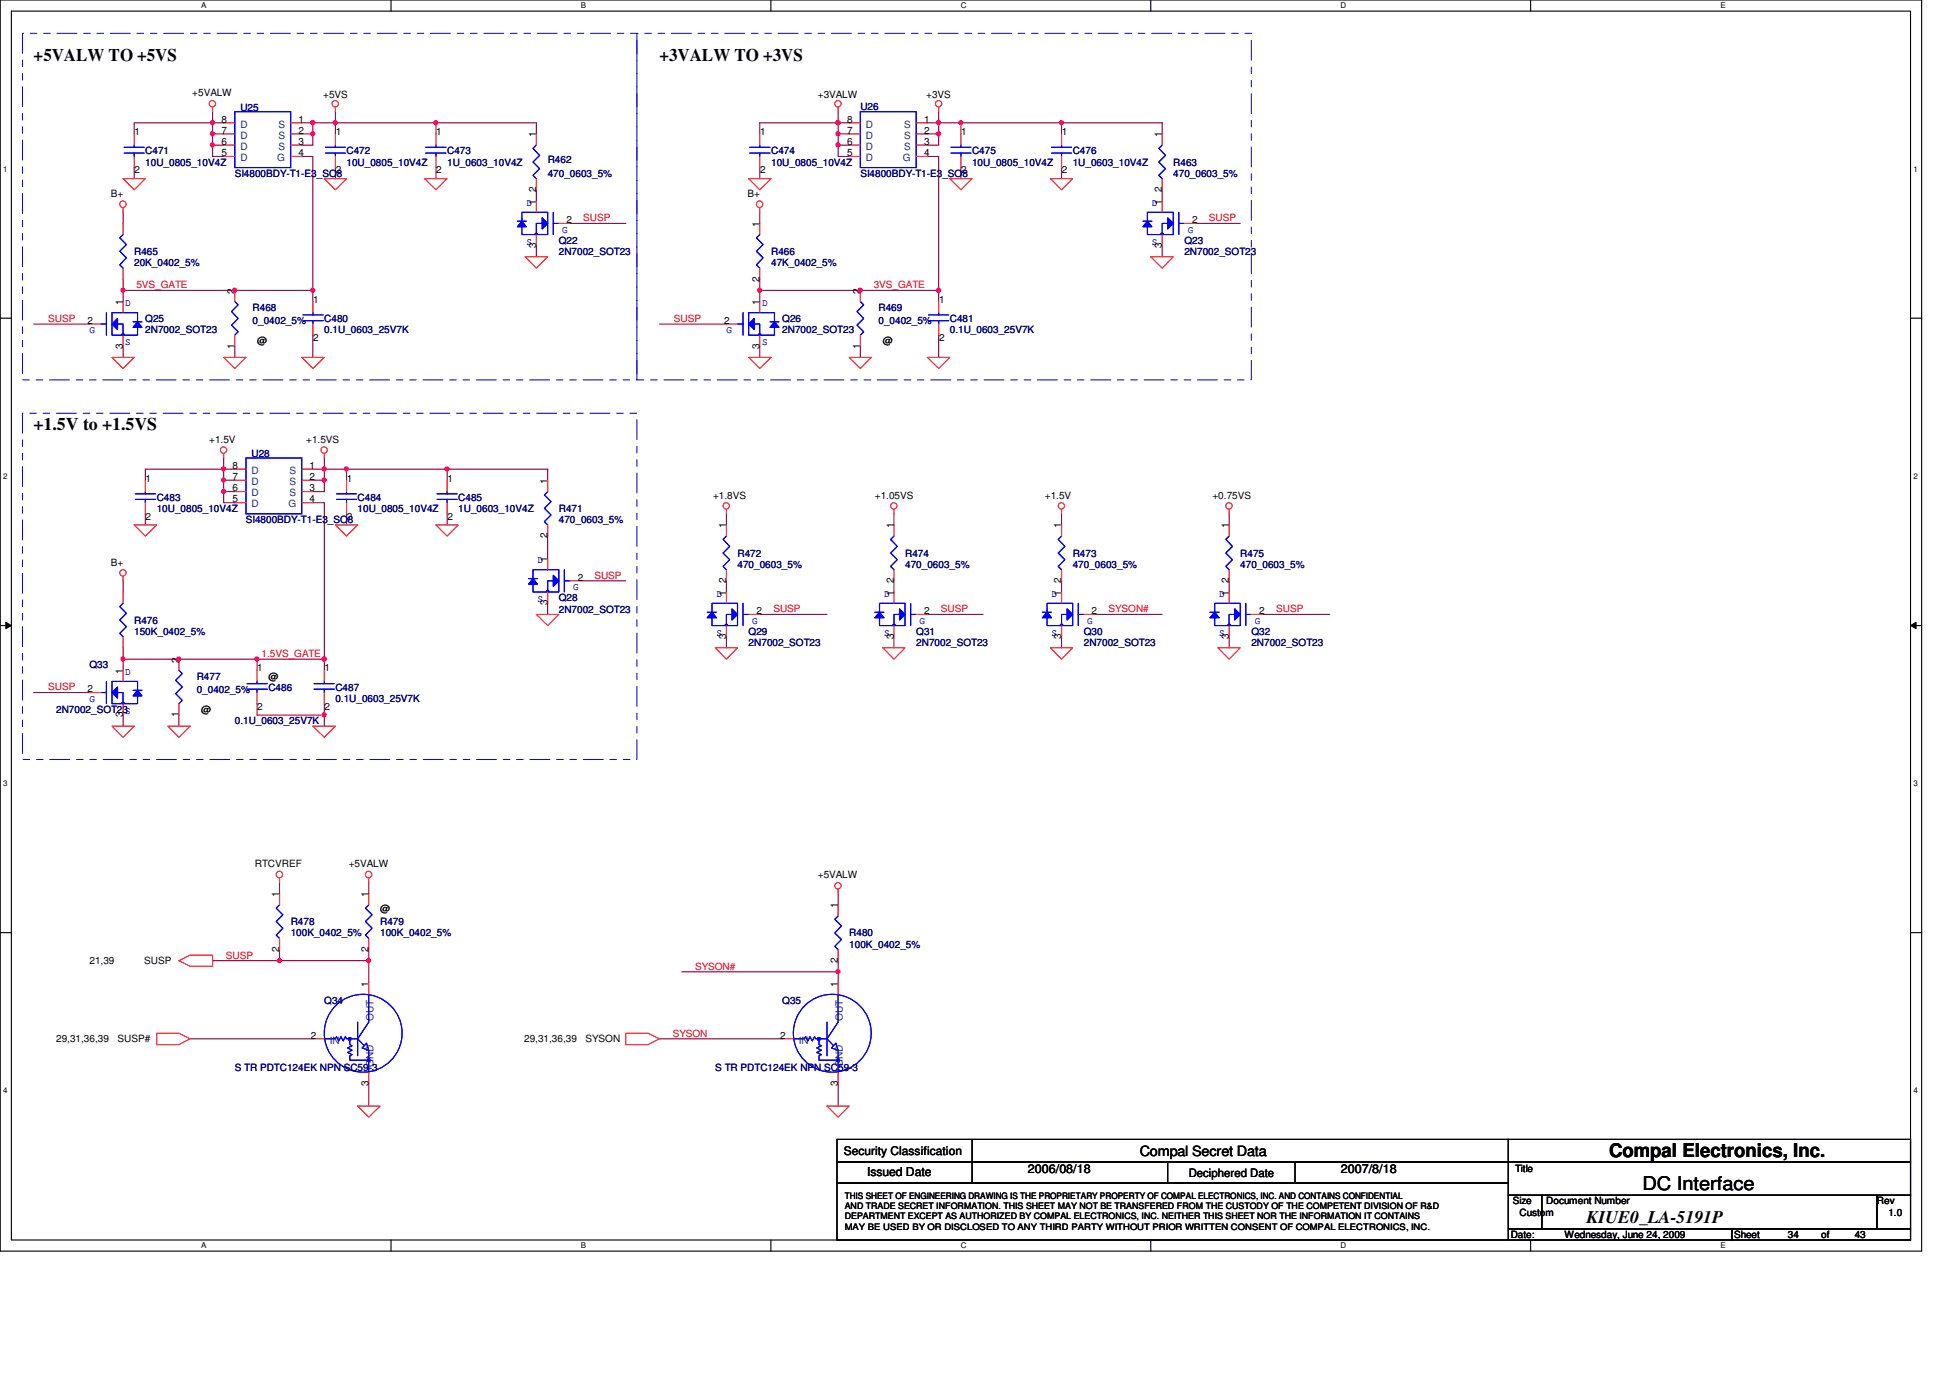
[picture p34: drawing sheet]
<svg xmlns="http://www.w3.org/2000/svg" width="297mm" height="210mm" viewBox="0 0 297 210" stroke-linecap="round" stroke-linejoin="round" font-family="sans-serif">
<defs><g id="words">
<g font-size="2.9">
<text x="245.1" y="176.2">Compal Electronics, Inc.</text>
<text x="250.2" y="181.3">DC Interface</text>
</g>
<g font-size="2.7">
<text x="5.1" y="9.3">+5VALW TO +5VS</text>
<text x="100.5" y="9.3">+3VALW TO +3VS</text>
<text x="5.1" y="65.4">+1.5V to +1.5VS</text>
<text x="241.7" y="186.2">KIUE0_LA-5191P</text>
</g>
<text font-size="2.2" x="173.6" y="176.1">Compal Secret Data</text>
<g font-size="1.9">
<text x="132.1" y="179.2">Issued Date</text>
<text x="156.6" y="178.7">2006/08/18</text>
<text x="204.3" y="178.7">2007/8/18</text>
</g>
<g font-size="1.8">
<text x="128.5" y="175.9">Security Classification</text>
<text x="181.1" y="179.3">Deciphered Date</text>
</g>
<g font-size="1.5">
<text x="29.3" y="14.6">+5VALW</text>
<text x="49.2" y="15">+5VS</text>
<text x="124.6" y="15">+3VALW</text>
<text x="141.1" y="15">+3VS</text>
<text x="20.5" y="20.6">1</text>
<text x="33.7" y="18.7">8</text>
<text x="33.7" y="20.4">7</text>
<text x="33.7" y="22.1">6</text>
<text x="33.7" y="23.8">5</text>
<text x="45.5" y="18.7">1</text>
<text x="45.5" y="20.4">2</text>
<text x="45.5" y="22.1">3</text>
<text x="45.5" y="23.8">4</text>
<text x="51.1" y="20.6">1</text>
<text x="66.5" y="20.6">1</text>
<text x="81.7" y="20.9" transform="rotate(-90 81.7 20.9)">1</text>
<text x="115.8" y="20.6">1</text>
<text x="129" y="18.7">8</text>
<text x="129" y="20.4">7</text>
<text x="129" y="22.1">6</text>
<text x="129" y="23.8">5</text>
<text x="140.8" y="18.7">1</text>
<text x="140.8" y="20.4">2</text>
<text x="140.8" y="22.1">3</text>
<text x="140.8" y="23.8">4</text>
<text x="146.4" y="20.6">1</text>
<text x="161.8" y="20.6">1</text>
<text x="177" y="20.9" transform="rotate(-90 177 20.9)">1</text>
<text x="16.9" y="30">B+</text>
<text x="20.5" y="26.4">2</text>
<text x="51.1" y="26.4">2</text>
<text x="66.5" y="26.4">2</text>
<text x="81.7" y="29.3" transform="rotate(-90 81.7 29.3)">2</text>
<text x="113.9" y="30">B+</text>
<text x="115.8" y="26.4">2</text>
<text x="146.4" y="26.4">2</text>
<text x="161.8" y="26.4">2</text>
<text x="177" y="29.3" transform="rotate(-90 177 29.3)">2</text>
<text x="81.7" y="31.2" transform="rotate(-90 81.7 31.2)">1</text>
<text x="86.3" y="34">2</text>
<text x="115.7" y="34.5" transform="rotate(-90 115.7 34.5)">1</text>
<text x="177" y="31.2" transform="rotate(-90 177 31.2)">1</text>
<text x="181.6" y="34">2</text>
<text x="81.7" y="37.8" transform="rotate(-90 81.7 37.8)">3</text>
<text x="177" y="37.8" transform="rotate(-90 177 37.8)">3</text>
<text x="18.7" y="46.4" transform="rotate(-90 18.7 46.4)">1</text>
<text x="35.7" y="44.7" transform="rotate(-90 35.7 44.7)">2</text>
<text x="47.7" y="46.1">1</text>
<text x="115.7" y="46.4" transform="rotate(-90 115.7 46.4)">1</text>
<text x="115.7" y="42.9" transform="rotate(-90 115.7 42.9)">2</text>
<text x="131" y="44.7" transform="rotate(-90 131 44.7)">2</text>
<text x="143" y="46.1">1</text>
<text x="13.3" y="49.3">2</text>
<text x="18.7" y="53.1" transform="rotate(-90 18.7 53.1)">3</text>
<text x="35.7" y="53.1" transform="rotate(-90 35.7 53.1)">1</text>
<text x="39.2" y="52.5">@</text>
<text x="47.7" y="51.9">2</text>
<text x="110.3" y="49.3">2</text>
<text x="115.7" y="53.1" transform="rotate(-90 115.7 53.1)">3</text>
<text x="131" y="53.1" transform="rotate(-90 131 53.1)">1</text>
<text x="134.5" y="52.5">@</text>
<text x="143" y="51.9">2</text>
<text x="31.9" y="67.4">+1.5V</text>
<text x="35.4" y="71.4">8</text>
<text x="46.6" y="67.4">+1.5VS</text>
<text x="47.2" y="71.4">1</text>
<text x="22.2" y="73.4">1</text>
<text x="35.4" y="73.1">7</text>
<text x="35.4" y="74.8">6</text>
<text x="35.4" y="76.5">5</text>
<text x="47.2" y="73.1">2</text>
<text x="47.2" y="74.8">3</text>
<text x="47.2" y="76.5">4</text>
<text x="52.8" y="73.4">1</text>
<text x="68.2" y="73.4">1</text>
<text x="83.4" y="73.7" transform="rotate(-90 83.4 73.7)">1</text>
<text x="108.6" y="75.9">+1.8VS</text>
<text x="133.3" y="75.9">+1.05VS</text>
<text x="159.2" y="75.9">+1.5V</text>
<text x="184.7" y="75.9">+0.75VS</text>
<text x="22.2" y="79.2">2</text>
<text x="52.8" y="79.2">2</text>
<text x="68.2" y="79.2">2</text>
<text x="83.4" y="82" transform="rotate(-90 83.4 82)">2</text>
<text x="110.6" y="80.5" transform="rotate(-90 110.6 80.5)">1</text>
<text x="136.1" y="80.5" transform="rotate(-90 136.1 80.5)">1</text>
<text x="161.7" y="80.5" transform="rotate(-90 161.7 80.5)">1</text>
<text x="187.2" y="80.5" transform="rotate(-90 187.2 80.5)">1</text>
<text x="16.9" y="86.1">B+</text>
<text x="83.4" y="85.6" transform="rotate(-90 83.4 85.6)">1</text>
<text x="88" y="88.4">2</text>
<text x="110.6" y="88.8" transform="rotate(-90 110.6 88.8)">2</text>
<text x="136.1" y="88.8" transform="rotate(-90 136.1 88.8)">2</text>
<text x="161.7" y="88.8" transform="rotate(-90 161.7 88.8)">2</text>
<text x="187.2" y="88.8" transform="rotate(-90 187.2 88.8)">2</text>
<text x="83.4" y="92.2" transform="rotate(-90 83.4 92.2)">3</text>
<text x="110.6" y="90.7" transform="rotate(-90 110.6 90.7)">1</text>
<text x="115.2" y="93.6">2</text>
<text x="136.1" y="90.7" transform="rotate(-90 136.1 90.7)">1</text>
<text x="140.8" y="93.6">2</text>
<text x="161.7" y="90.7" transform="rotate(-90 161.7 90.7)">1</text>
<text x="166.3" y="93.6">2</text>
<text x="187.2" y="90.7" transform="rotate(-90 187.2 90.7)">1</text>
<text x="191.8" y="93.6">2</text>
<text x="27.2" y="100.9" transform="rotate(-90 27.2 100.9)">2</text>
<text x="110.6" y="97.3" transform="rotate(-90 110.6 97.3)">3</text>
<text x="136.1" y="97.3" transform="rotate(-90 136.1 97.3)">3</text>
<text x="161.7" y="97.3" transform="rotate(-90 161.7 97.3)">3</text>
<text x="187.2" y="97.3" transform="rotate(-90 187.2 97.3)">3</text>
<text x="13.3" y="105.5">2</text>
<text x="18.7" y="102.6" transform="rotate(-90 18.7 102.6)">1</text>
<text x="39.2" y="102.3">1</text>
<text x="40.9" y="103.5">@</text>
<text x="49.4" y="102.3">1</text>
<text x="18.7" y="109.2" transform="rotate(-90 18.7 109.2)">3</text>
<text x="27.2" y="109.2" transform="rotate(-90 27.2 109.2)">1</text>
<text x="30.6" y="108.6">@</text>
<text x="39.2" y="108.1">2</text>
<text x="49.4" y="108.1">2</text>
<text x="38.8" y="132.1">RTCVREF</text>
<text x="42.5" y="136.7" transform="rotate(-90 42.5 136.7)">1</text>
<text x="53.1" y="132.1">+5VALW</text>
<text x="56.1" y="136.7" transform="rotate(-90 56.1 136.7)">1</text>
<text x="124.6" y="133.8">+5VALW</text>
<text x="57.9" y="138.9">@</text>
<text x="127.6" y="138.3" transform="rotate(-90 127.6 138.3)">1</text>
<text x="13.6" y="146.9">21,39</text>
<text x="22" y="146.9">SUSP</text>
<text x="42.5" y="145" transform="rotate(-90 42.5 145)">2</text>
<text x="56.1" y="145" transform="rotate(-90 56.1 145)">2</text>
<text x="127.6" y="146.7" transform="rotate(-90 127.6 146.7)">2</text>
<text x="56.1" y="150.3" transform="rotate(-90 56.1 150.3)">1</text>
<text x="127.6" y="150.3" transform="rotate(-90 127.6 150.3)">1</text>
<text x="8.5" y="158.8">29,31,36,39</text>
<text x="17.9" y="158.8">SUSP#</text>
<text x="47.4" y="158.2">2</text>
<text x="79.8" y="158.8">29,31,36,39</text>
<text x="89.2" y="158.8">SYSON</text>
<text x="118.8" y="158.2">2</text>
<text x="56.1" y="165.4" transform="rotate(-90 56.1 165.4)">3</text>
<text x="127.6" y="165.4" transform="rotate(-90 127.6 165.4)">3</text>
<text x="230.8" y="178.6">Title</text>
<text x="230.5" y="183.5">Size</text>
<text x="231.5" y="185.2">Custom</text>
<text x="235.5" y="183.5">Document Number</text>
<text x="285.9" y="183.5">Rev</text>
<text x="287.7" y="185.2">1.0</text>
<text x="230.1" y="188.6">Date:</text>
<text x="238.3" y="188.6">Wednesday, June 24, 2009</text>
<text x="264.2" y="188.6">Sheet</text>
<text x="272.3" y="188.6">34</text>
<text x="277.4" y="188.6">of</text>
<text x="282.5" y="188.6">43</text>
</g>
<g font-size="1.5" fill="#000080">
<text x="36.6" y="16.9">U25</text>
<text x="131.1" y="16.7">U26</text>
<text x="22.1" y="23.5">C471</text>
<text x="52.8" y="23.5">C472</text>
<text x="68.1" y="23.5">C473</text>
<text x="117.5" y="23.5">C474</text>
<text x="148.1" y="23.5">C475</text>
<text x="163.4" y="23.5">C476</text>
<text x="22.1" y="25.2">10U_0805_10V4Z</text>
<text x="35.8" y="26.9">SI4800BDY-T1-E3_SO8</text>
<text x="52.8" y="25.2">10U_0805_10V4Z</text>
<text x="68.1" y="25.2">1U_0603_10V4Z</text>
<text x="83.4" y="24.9">R462</text>
<text x="83.4" y="26.9">470_0603_5%</text>
<text x="117.5" y="25.2">10U_0805_10V4Z</text>
<text x="131.1" y="26.9">SI4800BDY-T1-E3_SO8</text>
<text x="148.1" y="25.2">10U_0805_10V4Z</text>
<text x="163.4" y="25.2">1U_0603_10V4Z</text>
<text x="178.7" y="25.2">R463</text>
<text x="178.7" y="26.9">470_0603_5%</text>
<text x="20.4" y="38.8">R465</text>
<text x="20.4" y="40.5">20K_0402_5%</text>
<text x="85.1" y="37.1">Q22</text>
<text x="85.1" y="38.8">2N7002_SOT23</text>
<text x="117.5" y="38.8">R466</text>
<text x="117.5" y="40.5">47K_0402_5%</text>
<text x="180.4" y="37.1">Q23</text>
<text x="180.4" y="38.8">2N7002_SOT23</text>
<text x="38.5" y="47.3">R468</text>
<text x="133.8" y="47.3">R469</text>
<text x="22.1" y="49">Q25</text>
<text x="22.1" y="50.8">2N7002_SOT23</text>
<text x="38.5" y="49.4">0_0402_5%</text>
<text x="49.4" y="49">C480</text>
<text x="49.4" y="50.8">0.1U_0603_25V7K</text>
<text x="119.2" y="49">Q26</text>
<text x="119.2" y="50.8">2N7002_SOT23</text>
<text x="133.8" y="49.4">0_0402_5%</text>
<text x="144.7" y="49">C481</text>
<text x="144.7" y="50.8">0.1U_0603_25V7K</text>
<text x="38.3" y="69.6">U28</text>
<text x="23.9" y="76.3">C483</text>
<text x="23.9" y="78">10U_0805_10V4Z</text>
<text x="54.5" y="76.3">C484</text>
<text x="54.5" y="78">10U_0805_10V4Z</text>
<text x="69.8" y="76.3">C485</text>
<text x="69.8" y="78">1U_0603_10V4Z</text>
<text x="85.1" y="78">R471</text>
<text x="37.5" y="79.7">SI4800BDY-T1-E3_SO8</text>
<text x="85.1" y="79.7">470_0603_5%</text>
<text x="112.3" y="84.8">R472</text>
<text x="112.3" y="86.5">470_0603_5%</text>
<text x="137.9" y="84.8">R474</text>
<text x="137.9" y="86.5">470_0603_5%</text>
<text x="163.4" y="84.8">R473</text>
<text x="163.4" y="86.5">470_0603_5%</text>
<text x="188.9" y="84.8">R475</text>
<text x="188.9" y="86.5">470_0603_5%</text>
<text x="20.4" y="95">R476</text>
<text x="85.1" y="91.6">Q28</text>
<text x="85.1" y="93.3">2N7002_SOT23</text>
<text x="13.6" y="101.8">Q33</text>
<text x="20.4" y="96.7">150K_0402_5%</text>
<text x="114" y="96.7">Q29</text>
<text x="114" y="98.4">2N7002_SOT23</text>
<text x="139.6" y="96.7">Q31</text>
<text x="139.6" y="98.4">2N7002_SOT23</text>
<text x="165.1" y="96.7">Q30</text>
<text x="165.1" y="98.4">2N7002_SOT23</text>
<text x="190.6" y="96.7">Q32</text>
<text x="190.6" y="98.4">2N7002_SOT23</text>
<text x="30" y="103.5">R477</text>
<text x="30" y="105.5">0_0402_5%</text>
<text x="40.9" y="105.2">C486</text>
<text x="51.1" y="105.2">C487</text>
<text x="51.1" y="106.9">0.1U_0603_25V7K</text>
<text x="8.5" y="108.6">2N7002_SOT23S</text>
<text x="35.8" y="110.3">0.1U_0603_25V7K</text>
<text x="44.3" y="140.9">R478</text>
<text x="44.3" y="142.6">100K_0402_5%</text>
<text x="57.9" y="140.9">R479</text>
<text x="57.9" y="142.6">100K_0402_5%</text>
<text x="129.4" y="142.6">R480</text>
<text x="129.4" y="144.4">100K_0402_5%</text>
<text x="49.4" y="152.9">Q34</text>
<text x="119.2" y="152.9">Q35</text>
<text x="35.8" y="163.1">S TR PDTC124EK NPN SC59-3</text>
<text x="109" y="163.1">S TR PDTC124EK NPN SC59-3</text>
</g>
<g font-size="1.5" fill="#004080">
<text x="36.6" y="19.4">D</text>
<text x="36.6" y="21.1">D</text>
<text x="36.6" y="22.8">D</text>
<text x="42.4" y="19.4">S</text>
<text x="42.4" y="21.1">S</text>
<text x="42.4" y="22.8">S</text>
<text x="131.9" y="19.4">D</text>
<text x="131.9" y="21.1">D</text>
<text x="131.9" y="22.8">D</text>
<text x="137.7" y="19.4">S</text>
<text x="137.7" y="21.1">S</text>
<text x="137.7" y="22.8">S</text>
<text x="36.6" y="24.6">D</text>
<text x="42.2" y="24.6">G</text>
<text x="131.9" y="24.6">D</text>
<text x="137.5" y="24.6">G</text>
<text x="38.3" y="72.2">D</text>
<text x="38.3" y="73.9">D</text>
<text x="38.3" y="75.6">D</text>
<text x="38.3" y="77.3">D</text>
<text x="43.9" y="77.3">G</text>
<text x="44.1" y="72.2">S</text>
<text x="44.1" y="73.9">S</text>
<text x="44.1" y="75.6">S</text>
<text x="56.9" y="155.5" transform="rotate(-90 56.9 155.5)">OUT</text>
<text x="128.4" y="155.5" transform="rotate(-90 128.4 155.5)">OUT</text>
<text x="50.2" y="159">IN</text>
<text x="121.7" y="159">IN</text>
<text x="56.9" y="162.5" transform="rotate(-90 56.9 162.5)">GND</text>
<text x="128.4" y="162.5" transform="rotate(-90 128.4 162.5)">GND</text>
</g>
<g font-size="1.5" fill="#00f">
<text x="80.2" y="31.3">D</text>
<text x="85.6" y="35.4">G</text>
<text x="175.5" y="31.3">D</text>
<text x="180.9" y="35.4">G</text>
<text x="80.2" y="37.3">S</text>
<text x="175.5" y="37.3">S</text>
<text x="19.1" y="46.7">D</text>
<text x="116.1" y="46.7">D</text>
<text x="13.6" y="50.8">G</text>
<text x="19.1" y="52.6">S</text>
<text x="110.7" y="50.8">G</text>
<text x="116.1" y="52.6">S</text>
<text x="81.9" y="85.8">D</text>
<text x="87.3" y="89.9">G</text>
<text x="81.9" y="91.7">S</text>
<text x="109.1" y="90.9">D</text>
<text x="114.6" y="95">G</text>
<text x="134.7" y="90.9">D</text>
<text x="140.1" y="95">G</text>
<text x="160.2" y="90.9">D</text>
<text x="165.6" y="95">G</text>
<text x="185.7" y="90.9">D</text>
<text x="191.1" y="95">G</text>
<text x="109.1" y="96.9">S</text>
<text x="134.7" y="96.9">S</text>
<text x="160.2" y="96.9">S</text>
<text x="185.7" y="96.9">S</text>
<text x="13.6" y="106.9">G</text>
<text x="19.1" y="102.8">D</text>
</g>
<g font-size="1.5" fill="#f00">
<text x="88.9" y="33.7">SUSP</text>
<text x="184.1" y="33.7">SUSP</text>
<text x="20.8" y="43.9">5VS_GATE</text>
<text x="133.1" y="43.9">3VS_GATE</text>
<text x="7.4" y="49">SUSP</text>
<text x="102.7" y="49">SUSP</text>
<text x="90.5" y="88.1">SUSP</text>
<text x="117.8" y="93.3">SUSP</text>
<text x="143.3" y="93.3">SUSP</text>
<text x="168.9" y="93.3">SYSON#</text>
<text x="194.4" y="93.3">SUSP</text>
<text x="39.8" y="100.1">1.5VS_GATE</text>
<text x="7.4" y="105.2">SUSP</text>
<text x="34.4" y="146">SUSP</text>
<text x="105.9" y="147.7">SYSON#</text>
<text x="102.5" y="157.9">SYSON</text>
</g>
<g font-size="1.4">
<text x="128.7" y="182.6">THIS SHEET OF ENGINEERING DRAWING IS THE PROPRIETARY PROPERTY OF COMPAL ELECTRONICS, INC. AND CONTAINS CONFIDENTIAL</text>
<text x="128.7" y="184.2">AND TRADE SECRET INFORMATION. THIS SHEET MAY NOT BE TRANSFERED FROM THE CUSTODY OF THE COMPETENT DIVISION OF R&amp;D</text>
<text x="128.7" y="185.8">DEPARTMENT EXCEPT AS AUTHORIZED BY COMPAL ELECTRONICS, INC. NEITHER THIS SHEET NOR THE INFORMATION IT CONTAINS</text>
<text x="128.7" y="187.3">MAY BE USED BY OR DISCLOSED TO ANY THIRD PARTY WITHOUT PRIOR WRITTEN CONSENT OF COMPAL ELECTRONICS, INC.</text>
</g>
<g font-size="1.2">
<text x="30.6" y="1.3">A</text>
<text x="88.5" y="1.3">B</text>
<text x="146.3" y="1.3">C</text>
<text x="204.2" y="1.3">D</text>
<text x="262.1" y="1.3">E</text>
<text x=".5" y="26.2">1</text>
<text x="291.5" y="26.2">1</text>
<text x=".5" y="72.9">2</text>
<text x="291.5" y="72.9">2</text>
<text x=".5" y="119.8">3</text>
<text x="291.5" y="119.8">3</text>
<text x=".5" y="166.5">4</text>
<text x="291.5" y="166.5">4</text>
<text x="30.6" y="190.2">A</text>
<text x="88.5" y="190.2">B</text>
<text x="146.3" y="190.2">C</text>
<text x="204.2" y="190.2">D</text>
<text x="262.1" y="190.2">E</text>
</g>
</g></defs>
<path d="M0 0h292.7v190.6h-292.7zM1.7 1.7h289.3v187.2h-289.3z" fill="none" stroke="#000" stroke-width=".17"/>
<g fill="#fff">
<path d="M30.6 .2h.8v1.3h-.8z"/>
<path d="M30.6 189.1h.8v1.3h-.8z"/>
</g>
<path d="M59.6 0v1.7M59.6 188.9v1.7" fill="none" stroke="#000" stroke-width=".17"/>
<g fill="#fff">
<path d="M88.5 .2h.7v1.3h-.7z"/>
<path d="M88.5 189.1h.7v1.3h-.7z"/>
</g>
<path d="M117.4 0v1.7M117.4 188.9v1.7" fill="none" stroke="#000" stroke-width=".17"/>
<g fill="#fff">
<path d="M146.3 .2h.9v1.3h-.9z"/>
<path d="M146.3 189.1h.9v1.3h-.9z"/>
</g>
<path d="M175.3 0v1.7M175.3 188.9v1.7" fill="none" stroke="#000" stroke-width=".17"/>
<g fill="#fff">
<path d="M204.2 .2h.9v1.3h-.9z"/>
<path d="M204.2 189.1h.9v1.3h-.9z"/>
</g>
<path d="M233.2 0v1.7M233.2 188.9v1.7" fill="none" stroke="#000" stroke-width=".17"/>
<g fill="#fff">
<path d="M262.1 .2h.7v1.3h-.7z"/>
<path d="M262.1 189.1h.7v1.3h-.7z"/>
<path d="M.5 25.1h.6v1.3h-.6z"/>
<path d="M291.4 25.1h.7v1.3h-.7z"/>
<path d="M.5 71.8h.6v1.4h-.6z"/>
<path d="M291.4 71.8h.7v1.4h-.7z"/>
</g>
<path d="M0 48.5h1.7M291 48.5h1.7" fill="none" stroke="#000" stroke-width=".17"/>
<g fill="#fff">
<path d="M.5 118.7h.6v1.3h-.6z"/>
<path d="M291.4 118.7h.7v1.3h-.7z"/>
</g>
<path d="M0 95.3h1.7M291 95.3h1.7" fill="none" stroke="#000" stroke-width=".17"/>
<path d="M.9 94.8l.8 .5-.8 .5zM291 95.3l.9-.5v1z" fill="#000"/>
<path d="M.9 94.8l.8 .5-.8 .5zM291 95.3l.9-.5v1z" fill="none" stroke="#000" stroke-width=".15"/>
<g fill="#fff">
<path d="M.5 165.4h.6v1.4h-.6z"/>
<path d="M291.4 165.4h.7v1.4h-.7z"/>
</g>
<path d="M0 142.1h1.7M291 142.1h1.7" fill="none" stroke="#000" stroke-width=".17"/>
<path d="M56.2 134.4v1.7M42.6 146.3h13.6M56.2 165.1v3.4" fill="none" stroke="#800040" stroke-width=".17"/>
<circle cx="56.1" cy="146.3" r=".32" fill="#f0f"/>
<circle cx="56.1" cy="146.3" r=".32" fill="none" stroke="#f0f" stroke-width=".17"/>
<circle cx="42.6" cy="146.3" r=".32" fill="#f0f"/>
<circle cx="42.6" cy="146.3" r=".32" fill="none" stroke="#f0f" stroke-width=".17"/>
<path d="M81.7 18.7v1.7M141.3 18.7h1.7M32.4 22.1h1.7M46 22.1h1.7M66.4 25.5v1.7M81.7 37.4v1.7M81.7 28.9v1.7M86.8 34h8.5M141.3 22.1h1.7M127.7 136.1v1.7M127.7 165.1v3.4" fill="none" stroke="#800040" stroke-width=".17"/>
<circle cx="143" cy="18.7" r=".32" fill="#f0f"/>
<circle cx="143" cy="18.7" r=".32" fill="none" stroke="#f0f" stroke-width=".17"/>
<path d="M32.4 23.8h1.7M46 23.8h1.7M47.7 73.1h1.7M56.2 146.3v3.4" fill="none" stroke="#800040" stroke-width=".17"/>
<circle cx="49.4" cy="73.1" r=".32" fill="#f0f"/>
<circle cx="49.4" cy="73.1" r=".32" fill="none" stroke="#f0f" stroke-width=".17"/>
<path d="M34.1 71.5v3.4h1.7M47.7 74.9h1.7M68.1 71.5v1.6M68.1 78.3v1.7" fill="none" stroke="#800040" stroke-width=".17"/>
<circle cx="34" cy="74.9" r=".32" fill="#f0f"/>
<circle cx="34" cy="74.9" r=".32" fill="none" stroke="#f0f" stroke-width=".17"/>
<circle cx="34" cy="73.1" r=".32" fill="#f0f"/>
<circle cx="34" cy="73.1" r=".32" fill="none" stroke="#f0f" stroke-width=".17"/>
<path d="M34.1 73.1h1.7M34.1 76.6h1.7M34.1 71.5h1.7M52.8 78.3v1.7" fill="none" stroke="#800040" stroke-width=".17"/>
<circle cx="34" cy="71.4" r=".32" fill="#f0f"/>
<circle cx="34" cy="71.4" r=".32" fill="none" stroke="#f0f" stroke-width=".17"/>
<path d="M34.1 69.8v1.7M34.1 74.9v1.7M68.1 71.5h15.3" fill="none" stroke="#800040" stroke-width=".17"/>
<circle cx="68.1" cy="71.4" r=".32" fill="#f0f"/>
<circle cx="68.1" cy="71.4" r=".32" fill="none" stroke="#f0f" stroke-width=".17"/>
<path d="M47.7 18.7h3.4M47.7 71.5h1.7v3.4M52.8 71.5v1.6M83.4 71.5v1.6M83.4 81.7v3.4M83.4 91.9v1.7M88.5 88.5h6.8M56.2 144.6v1.7" fill="none" stroke="#800040" stroke-width=".17"/>
<circle cx="47.6" cy="18.7" r=".32" fill="#f0f"/>
<circle cx="47.6" cy="18.7" r=".32" fill="none" stroke="#f0f" stroke-width=".17"/>
<path d="M143 18.7v1.7M127.7 22.1h1.7" fill="none" stroke="#800040" stroke-width=".17"/>
<circle cx="127.6" cy="22.1" r=".32" fill="#f0f"/>
<circle cx="127.6" cy="22.1" r=".32" fill="none" stroke="#f0f" stroke-width=".17"/>
<path d="M127.7 20.4h1.7M47.7 76.6h1.7v23.8M100.4 158.2h18.8" fill="none" stroke="#800040" stroke-width=".17"/>
<circle cx="49.4" cy="100.4" r=".32" fill="#f0f"/>
<circle cx="49.4" cy="100.4" r=".32" fill="none" stroke="#f0f" stroke-width=".17"/>
<path d="M32.4 18.7h1.7M127.7 17v1.7M47.7 23.8v22.1M127.7 22.1v1.7h1.7M47.7 51.1v3.3M22.1 78.3v1.7M34.1 71.5h-12v1.6M127.7 148v1.7" fill="none" stroke="#800040" stroke-width=".17"/>
<circle cx="32.4" cy="18.7" r=".32" fill="#f0f"/>
<circle cx="32.4" cy="18.7" r=".32" fill="none" stroke="#f0f" stroke-width=".17"/>
<path d="M141.3 20.4h1.7" fill="none" stroke="#800040" stroke-width=".17"/>
<circle cx="143" cy="20.4" r=".32" fill="#f0f"/>
<circle cx="143" cy="20.4" r=".32" fill="none" stroke="#f0f" stroke-width=".17"/>
<g fill="none" stroke="#800040" stroke-width=".17">
<path d="M20.4 18.7v1.7M47.7 18.7v1.7h-1.7M143 17v1.7M177 18.7v1.7M177 37.4v1.7M177 28.9v1.7M182.1 34h6.8M5.1 49.4h8.5M18.7 44.2v1.7M5.1 105.5h8.5M18.7 100.4v1.7M18.7 108.9v1.7"/>
<path d="M49.4 100.4v1.7"/>
</g>
<circle cx="47.6" cy="18.7" r=".32" fill="#f0f"/>
<circle cx="47.6" cy="18.7" r=".32" fill="none" stroke="#f0f" stroke-width=".17"/>
<path d="M51.1 18.7h15.3" fill="none" stroke="#800040" stroke-width=".17"/>
<circle cx="66.4" cy="18.7" r=".32" fill="#f0f"/>
<circle cx="66.4" cy="18.7" r=".32" fill="none" stroke="#f0f" stroke-width=".17"/>
<circle cx="51.1" cy="18.7" r=".32" fill="#f0f"/>
<circle cx="51.1" cy="18.7" r=".32" fill="none" stroke="#f0f" stroke-width=".17"/>
<path d="M32.4 20.4v1.7" fill="none" stroke="#800040" stroke-width=".17"/>
<circle cx="32.4" cy="20.4" r=".32" fill="#f0f"/>
<circle cx="32.4" cy="20.4" r=".32" fill="none" stroke="#f0f" stroke-width=".17"/>
<path d="M32.4 22.1v1.7" fill="none" stroke="#800040" stroke-width=".17"/>
<circle cx="32.4" cy="22.1" r=".32" fill="#f0f"/>
<circle cx="32.4" cy="22.1" r=".32" fill="none" stroke="#f0f" stroke-width=".17"/>
<path d="M46 18.7h1.7M51.1 17v3.4M81.7 18.7h-15.3v1.7M32.4 20.4h1.7M47.7 20.4v1.7M51.1 25.5v1.7" fill="none" stroke="#800040" stroke-width=".17"/>
<circle cx="47.6" cy="20.4" r=".32" fill="#f0f"/>
<circle cx="47.6" cy="20.4" r=".32" fill="none" stroke="#f0f" stroke-width=".17"/>
<g fill="none" stroke="#800040" stroke-width=".17">
<path d="M100.4 49.4h10.3M115.7 52.7v1.7M115.7 44.2v1.7M143 51.1v3.3M110.7 78.3v1.7M136.2 78.3v1.7M161.7 78.3v1.7M187.2 78.3v1.7M110.7 97v1.7M110.7 88.5v1.7M115.7 93.6h10.3M136.2 97v1.7"/>
<path d="M136.2 88.5v1.7M141.3 93.6h8.5M161.7 97v1.7M161.7 88.5v1.7M166.8 93.6h10.2M187.2 97v1.7M187.2 88.5v1.7M192.3 93.6h10.3M103.8 148h23.9"/>
</g>
<circle cx="127.6" cy="148" r=".32" fill="#f0f"/>
<circle cx="127.6" cy="148" r=".32" fill="none" stroke="#f0f" stroke-width=".17"/>
<path d="M146.4 18.7v1.7M177 18.7h-15.3v1.7M146.4 25.5v1.7M161.7 25.5v1.7M42.6 144.6v1.7h-10.2M127.7 146.3v1.7" fill="none" stroke="#800040" stroke-width=".17"/>
<circle cx="161.7" cy="18.7" r=".32" fill="#f0f"/>
<circle cx="161.7" cy="18.7" r=".32" fill="none" stroke="#f0f" stroke-width=".17"/>
<path d="M115.7 18.7v1.7M127.7 18.7h1.7M115.7 25.5v1.7" fill="none" stroke="#800040" stroke-width=".17"/>
<circle cx="127.6" cy="18.7" r=".32" fill="#f0f"/>
<circle cx="127.6" cy="18.7" r=".32" fill="none" stroke="#f0f" stroke-width=".17"/>
<path d="M49.4 100.4h-10.2v1.7" fill="none" stroke="#800040" stroke-width=".17"/>
<circle cx="49.4" cy="100.4" r=".32" fill="#f0f"/>
<circle cx="49.4" cy="100.4" r=".32" fill="none" stroke="#f0f" stroke-width=".17"/>
<circle cx="39.1" cy="100.4" r=".32" fill="#f0f"/>
<circle cx="39.1" cy="100.4" r=".32" fill="none" stroke="#f0f" stroke-width=".17"/>
<path d="M131.1 44.2h11.9M39.2 107.2v1.7M49.4 108.9v1.7" fill="none" stroke="#800040" stroke-width=".17"/>
<circle cx="131" cy="44.2" r=".32" fill="#f0f"/>
<circle cx="131" cy="44.2" r=".32" fill="none" stroke="#f0f" stroke-width=".17"/>
<path d="M141.3 23.8h1.7v20.4" fill="none" stroke="#800040" stroke-width=".17"/>
<circle cx="143" cy="44.2" r=".32" fill="#f0f"/>
<circle cx="143" cy="44.2" r=".32" fill="none" stroke="#f0f" stroke-width=".17"/>
<path d="M20.4 18.7h12M32.4 17v1.7M32.4 18.7v1.7M20.4 25.5v1.7M115.7 32.3v1.7M18.7 42.5v1.7M18.7 52.7v1.7M35.8 44.2h11.9M115.7 42.5v1.7" fill="none" stroke="#800040" stroke-width=".17"/>
<circle cx="47.6" cy="44.2" r=".32" fill="#f0f"/>
<circle cx="47.6" cy="44.2" r=".32" fill="none" stroke="#f0f" stroke-width=".17"/>
<circle cx="35.7" cy="44.2" r=".32" fill="#f0f"/>
<circle cx="35.7" cy="44.2" r=".32" fill="none" stroke="#f0f" stroke-width=".17"/>
<path d="M115.7 18.7h12v1.7M18.7 32.3v1.7" fill="none" stroke="#800040" stroke-width=".17"/>
<circle cx="127.6" cy="18.7" r=".32" fill="#f0f"/>
<circle cx="127.6" cy="18.7" r=".32" fill="none" stroke="#f0f" stroke-width=".17"/>
<path d="M146.4 18.7h15.3" fill="none" stroke="#800040" stroke-width=".17"/>
<circle cx="146.4" cy="18.7" r=".32" fill="#f0f"/>
<circle cx="146.4" cy="18.7" r=".32" fill="none" stroke="#f0f" stroke-width=".17"/>
<path d="M143 18.7h3.4M127.7 20.4v1.7M143 20.4v1.7" fill="none" stroke="#800040" stroke-width=".17"/>
<circle cx="127.6" cy="20.4" r=".32" fill="#f0f"/>
<circle cx="127.6" cy="20.4" r=".32" fill="none" stroke="#f0f" stroke-width=".17"/>
<path d="M143 44.2v1.7M49.4 71.5h3.4" fill="none" stroke="#800040" stroke-width=".17"/>
<circle cx="52.8" cy="71.4" r=".32" fill="#f0f"/>
<circle cx="52.8" cy="71.4" r=".32" fill="none" stroke="#f0f" stroke-width=".17"/>
<circle cx="49.4" cy="71.4" r=".32" fill="#f0f"/>
<circle cx="49.4" cy="71.4" r=".32" fill="none" stroke="#f0f" stroke-width=".17"/>
<path d="M49.4 69.8v1.7M52.8 71.5h15.3M18.7 98.7v1.7M18.7 88.5v1.7M39.2 108.9h10.2" fill="none" stroke="#800040" stroke-width=".17"/>
<circle cx="49.4" cy="108.9" r=".32" fill="#f0f"/>
<circle cx="49.4" cy="108.9" r=".32" fill="none" stroke="#f0f" stroke-width=".17"/>
<path d="M18.7 44.2h17.1M35.8 52.7v1.7M49.4 107.2v1.7M42.6 134.4v1.7M29 158.2h18.7" fill="none" stroke="#800040" stroke-width=".17"/>
<circle cx="18.7" cy="44.2" r=".32" fill="#f0f"/>
<circle cx="18.7" cy="44.2" r=".32" fill="none" stroke="#f0f" stroke-width=".17"/>
<path d="M115.7 44.2h15.4M131.1 52.7v1.7" fill="none" stroke="#800040" stroke-width=".17"/>
<circle cx="115.7" cy="44.2" r=".32" fill="#f0f"/>
<circle cx="115.7" cy="44.2" r=".32" fill="none" stroke="#f0f" stroke-width=".17"/>
<path d="M18.7 100.4h8.6M27.3 108.9v1.7" fill="none" stroke="#800040" stroke-width=".17"/>
<circle cx="18.7" cy="100.4" r=".32" fill="#f0f"/>
<circle cx="18.7" cy="100.4" r=".32" fill="none" stroke="#f0f" stroke-width=".17"/>
<path d="M27.3 100.4h11.9" fill="none" stroke="#800040" stroke-width=".17"/>
<circle cx="27.2" cy="100.4" r=".32" fill="#f0f"/>
<circle cx="27.2" cy="100.4" r=".32" fill="none" stroke="#f0f" stroke-width=".17"/>
<g fill="none" stroke="#f00" stroke-width=".17">
<path d="M32.4 16.3v.7M51.1 16.3v.7M127.7 16.3v.7M143 16.3v.7M18.7 27.2h3.4l-1.7 1.7zM18.7 31.7v.6M49.4 27.2h3.4l-1.7 1.7zM64.7 27.2h3.4l-1.7 1.7zM80 39.1h3.4l-1.7 1.7zM114 27.2h3.5l-1.8 1.7zM115.7 31.7v.6M144.7 27.2h3.4l-1.7 1.7z"/>
<path d="M160 27.2h3.4l-1.7 1.7zM175.3 39.1h3.4l-1.7 1.7zM17.1 54.4h3.3l-1.7 1.7zM34.1 54.4h3.4l-1.7 1.7zM46 54.4h3.4l-1.7 1.7zM114 54.4h3.5l-1.8 1.7zM129.4 54.4h3.3l-1.6 1.7zM141.3 54.4h3.4l-1.7 1.7zM20.4 80h3.5l-1.8 1.7zM34.1 69.1v.7M49.4 69.1v.7M51.1 80h3.4l-1.7 1.7z"/>
<path d="M66.4 80h3.4l-1.7 1.7zM110.7 77.6v.7M136.2 77.6v.7M161.7 77.6v.7M187.2 77.6v.7M18.7 87.8v.7M81.7 93.6h3.4l-1.7 1.7zM109 98.7h3.3l-1.6 1.7zM134.5 98.7h3.4l-1.7 1.7zM160 98.7h3.4l-1.7 1.7zM185.5 98.7h3.4l-1.7 1.7zM17.1 110.6h3.3l-1.7 1.7z"/>
<path d="M25.6 110.6h3.4l-1.7 1.7zM47.7 110.6h3.4l-1.7 1.7zM42.6 133.8v.6M56.2 133.8v.6M127.7 135.5v.6M127.7 137.8v1.7M23.9 157.4h3.4l1.7 .8-1.7 .9h-3.4zM27.3 146.3l1.7-.8h3.4v1.7h-3.4zM95.3 157.4h3.4l1.7 .8-1.7 .9h-3.4zM127.7 144.6v1.7M54.5 168.5h3.4l-1.7 1.7zM126 168.5h3.4l-1.7 1.7z"/>
<circle cx="32.4" cy="15.8" r=".49"/>
<circle cx="51.1" cy="15.8" r=".49"/>
<circle cx="127.6" cy="15.8" r=".49"/>
<circle cx="143" cy="15.8" r=".49"/>
<circle cx="18.7" cy="31.1" r=".5"/>
<circle cx="115.7" cy="31.1" r=".5"/>
<circle cx="34.1" cy="68.6" r=".49"/>
<circle cx="49.4" cy="68.6" r=".49"/>
<circle cx="110.6" cy="77.1" r=".49"/>
<circle cx="136.2" cy="77.1" r=".49"/>
<circle cx="161.7" cy="77.1" r=".49"/>
<circle cx="187.2" cy="77.1" r=".49"/>
<circle cx="18.7" cy="87.3" r=".49"/>
<circle cx="42.5" cy="133.2" r=".5"/>
<circle cx="56.1" cy="133.2" r=".5"/>
<circle cx="127.6" cy="134.9" r=".49"/>
</g>
<g fill="none" stroke="#000" stroke-width=".17">
<path d="M127.5 173.6h102.3v3.4h-102.3zM127.5 177h102.3v3.2h-102.3zM148.1 173.6v6.6M177.9 177v3.2M197.3 177v3.2M229.8 173.6h61.2v3.4h-61.2zM229.8 177h61.2v5.1h-61.2zM127.5 180.2h102.3v8.7h-102.3zM229.8 182.1h5.1v5.1h-5.1zM229.8 187.2h34v1.7h-34zM234.9 182.1h51v5.1h-51zM263.8 187.2h27.2v1.7h-27.2z"/>
<path d="M285.9 182.1h5.1v5.1h-5.1z"/>
</g>
<path d="M3.4 5.1h93.6v52.8h-93.6zM97 5.1h93.6v52.8h-93.6zM3.4 62.9h93.6v52.8h-93.6z" fill="none" stroke="#00f" stroke-width=".15" stroke-dasharray="3 1 1 1 1 1"/>
<path d="M127.7 139.5l-.5 .5 1 1-1 1.1 1 1-1 1 .5 .5" fill="none" stroke="#00f" stroke-width=".17"/>
<path d="M114 49.4l.9-.9v1.7z" fill="#00f"/>
<path d="M114 49.4l.9-.9v1.7z" fill="none" stroke="#00f" stroke-width=".17"/>
<path d="M118 49l.7 .9h-1.4z" fill="#00f"/>
<path d="M112.3 49.4h.9M113.2 47.6v3.5M117.3 49h1.4M118 49l.7 .9h-1.4zM118 49v-1.4h-4v3.5h1.7v-1.7h-.8M118 49.9v1.2h-2.3h.2v-.2h-.3v.2" fill="none" stroke="#00f" stroke-width=".17"/>
<path d="M114 49.4l.9-.9v1.7z" fill="#00f"/>
<path d="M114 49.4l.9-.9v1.7z" fill="none" stroke="#00f" stroke-width=".17"/>
<path d="M118 49l.7 .9h-1.4z" fill="#00f"/>
<g fill="none" stroke="#00f" stroke-width=".17">
<path d="M18.9 23.3h3.1M18.9 22.4h3.1M20.4 22.1v.3M20.4 23.3v.5M112.3 49.4h.9M113.2 47.6v3.5M117.3 49h1.4M118 49l.7 .9h-1.4zM118 49v-1.4h-4v3.5h1.7v-1.7h-.8M118 49.9v1.2h-2.3h.2v-.2h-.3v.2M83.4 74.9l-.5 .5 1 1-1 1 1 1-1 1.1 .5 .5M49.4 158.2h1.7l.2-.3 .3 .7 .3-.7 .4 .7 .3-.7 .2 .3h1.7"/>
<path d="M53.1 158.1h.4v.3h-.4zM53.3 158.2v.9l.3 .2-.6 .3 .6 .4-.6 .3 .6 .3-.3 .2v.7h2.9M54.5 155.7v5.1M54.5 158.2l1 1.1M55.8 158.9l.4 1.1-1-.4zM56.2 151.5v4.2l-1.7 2.5M56.2 160v3.4M56 161.3h.3v.4h-.3z"/>
<circle cx="55.3" cy="157.4" r="5.9"/>
</g>
<path d="M20.4 20.4v1.7M20.4 23.8v1.7M110.7 49.4h1.6M115.7 45.9v1.7M115.7 51.1v1.6M83.4 73.1v1.8M83.4 80v1.7M47.7 158.2h1.7M56.2 149.7v1.8M56.2 163.4v1.7" fill="none" stroke="#f00" stroke-width=".17"/>
<path d="M137 92.7l.9 .9-.9 .8z" fill="#00f"/>
<path d="M137 92.7l.9 .9-.9 .8z" fill="none" stroke="#00f" stroke-width=".17"/>
<path d="M134 93.3l.7 .8h-1.4z" fill="#00f"/>
<path d="M133.3 93.3h1.4M134 93.3v-1.4h3.9v3.4h-1.7v-1.7h.8M134 93.3l.7 .8h-1.4zM134 94.1v1.2h2.2h-.2v-.2h.3v.2M138.7 91.9v3.4M138.7 93.6h.9" fill="none" stroke="#00f" stroke-width=".17"/>
<path d="M137 92.7l.9 .9-.9 .8z" fill="#00f"/>
<path d="M137 92.7l.9 .9-.9 .8z" fill="none" stroke="#00f" stroke-width=".17"/>
<path d="M134 93.3l.7 .8h-1.4z" fill="#00f"/>
<g fill="none" stroke="#00f" stroke-width=".17">
<path d="M81.7 22.1l-.5 .5 1 1.1-1 1 1 1-1 1 .5 .5M160.2 23.3h3M160.2 22.4h3M161.7 22.1v.3M161.7 23.3v.5M46.1 48.9h3.1M46.1 48h3.1M47.7 47.6v.4M47.7 48.9v.5M141.4 48.9h3.1M141.4 48h3.1M143 47.6v.4"/>
<path d="M143 48.9v.5M51.3 76.1h3M51.3 75.2h3M52.8 74.9v.3M52.8 76.1v.5M18.7 91.9l-.5 .5 1.1 1-1.1 1 1.1 1.1-1.1 1 .5 .5M133.3 93.3h1.4M134 93.3v-1.4h3.9v3.4h-1.7v-1.7h.8M134 93.3l.7 .8h-1.4zM134 94.1v1.2h2.2h-.2v-.2h.3v.2M138.7 91.9v3.4M138.7 93.6h.9"/>
<path d="M37.6 105h3.1M37.6 104.1h3.1M39.2 103.8v.3M39.2 105v.5M47.8 105h3.1M47.8 104.1h3.1M49.4 103.8v.3M49.4 105v.5"/>
</g>
<g fill="none" stroke="#f00" stroke-width=".17">
<path d="M81.7 20.4v1.7M81.7 27.2v1.7M161.7 20.4v1.7M161.7 23.8v1.7M47.7 45.9v1.7M47.7 49.4v1.7M143 45.9v1.7M143 49.4v1.7M52.8 73.1v1.8M52.8 76.6v1.7M18.7 90.2v1.7M18.7 97v1.7"/>
<path d="M136.2 90.2v1.7M136.2 95.3v1.7M139.6 93.6h1.7M39.2 102.1v1.7M39.2 105.5v1.7M49.4 102.1v1.7M49.4 105.5v1.7"/>
</g>
<path d="M17.1 105.5l.8-.9v1.7z" fill="#00f"/>
<path d="M17.1 105.5l.8-.9v1.7z" fill="none" stroke="#00f" stroke-width=".17"/>
<path d="M21 105.2l.6 .8h-1.3z" fill="#00f"/>
<path d="M15.4 105.5h.8M16.2 103.8v3.4M20.3 105.2h1.3M21 106v1.2h-2.3h.2v-.2h-.3v.2M21 105.2l.6 .8h-1.3zM21 105.2v-1.4h-3.9v3.4h1.6v-1.7h-.8" fill="none" stroke="#00f" stroke-width=".17"/>
<path d="M17.1 105.5l.8-.9v1.7z" fill="#00f"/>
<path d="M17.1 105.5l.8-.9v1.7z" fill="none" stroke="#00f" stroke-width=".17"/>
<path d="M21 105.2l.6 .8h-1.3z" fill="#00f"/>
<path d="M131.1 17h8.5v8.5h-8.5zM144.9 23.3h3M144.9 22.4h3M146.4 22.1v.3M146.4 23.3v.5M37.5 69.8h8.5v8.5h-8.5zM15.4 105.5h.8M16.2 103.8v3.4M20.3 105.2h1.3M21 106v1.2h-2.3h.2v-.2h-.3v.2M21 105.2l.6 .8h-1.3zM21 105.2v-1.4h-3.9v3.4h1.6v-1.7h-.8" fill="none" stroke="#00f" stroke-width=".17"/>
<g fill="none" stroke="#f00" stroke-width=".17">
<path d="M129.4 18.7h1.7M139.6 18.7h1.7M129.4 20.4h1.7M129.4 22.1h1.7M129.4 23.8h1.7M139.6 20.4h1.7M139.6 22.1h1.7M139.6 23.8h1.7M146.4 20.4v1.7M146.4 23.8v1.7M35.8 71.5h1.7M35.8 73.1h1.7"/>
<path d="M35.8 74.9h1.7M35.8 76.6h1.7M46 71.5h1.7M46 73.1h1.7M46 74.9h1.7M46 76.6h1.7M13.6 105.5h1.8M18.7 102.1v1.7M18.7 107.2v1.7"/>
</g>
<path d="M162.5 92.7l.9 .9-.9 .8z" fill="#00f"/>
<path d="M162.5 92.7l.9 .9-.9 .8z" fill="none" stroke="#00f" stroke-width=".17"/>
<path d="M159.5 93.3l.7 .8h-1.4z" fill="#00f"/>
<path d="M158.8 93.3h1.4M159.5 93.3v-1.4h3.9v3.4h-1.7v-1.7h.8M159.5 93.3l.7 .8h-1.4zM159.5 94.1v1.2h2.2h-.2v-.2h.4v.2M164.2 91.9v3.4M164.2 93.6h.9" fill="none" stroke="#00f" stroke-width=".17"/>
<path d="M162.5 92.7l.9 .9-.9 .8z" fill="#00f"/>
<path d="M162.5 92.7l.9 .9-.9 .8z" fill="none" stroke="#00f" stroke-width=".17"/>
<path d="M159.5 93.3l.7 .8h-1.4z" fill="#00f"/>
<g fill="none" stroke="#00f" stroke-width=".17">
<path d="M115.7 35.7l-.5 .5 1 1.1-1 1 1 1-1 1 .5 .5M158.8 93.3h1.4M159.5 93.3v-1.4h3.9v3.4h-1.7v-1.7h.8M159.5 93.3l.7 .8h-1.4zM159.5 94.1v1.2h2.2h-.2v-.2h.4v.2M164.2 91.9v3.4M164.2 93.6h.9M120.9 158.2h1.6l.2-.3 .4 .7 .3-.7 .3 .7 .4-.7 .1 .3h1.8M124.6 158.1h.3v.3h-.3zM124.7 158.2v.9l.4 .2-.7 .3 .7 .4-.7 .3 .7 .3-.4 .2v.7h3M126 155.7v5.1M126 158.2l1 1.1"/>
<path d="M127.3 158.9l.4 1.1-1-.4zM127.7 151.5v4.2l-1.7 2.5M127.7 160v3.4M127.5 161.3h.3v.4h-.3z"/>
<circle cx="126.8" cy="157.4" r="5.9"/>
</g>
<path d="M115.7 34v1.7M115.7 40.8v1.7M161.7 90.2v1.7M161.7 95.3v1.7M165.1 93.6h1.7M119.2 158.2h1.7M127.7 149.7v1.8M127.7 163.4v1.7" fill="none" stroke="#f00" stroke-width=".17"/>
<path d="M188.1 92.7l.8 .9-.8 .8z" fill="#00f"/>
<path d="M188.1 92.7l.8 .9-.8 .8z" fill="none" stroke="#00f" stroke-width=".17"/>
<path d="M185 93.3l.7 .8h-1.4z" fill="#00f"/>
<path d="M184.3 93.3h1.4M185 93.3v-1.4h3.9v3.4h-1.7v-1.7h.9M185 93.3l.7 .8h-1.4zM185 94.1v1.2h2.2h-.1v-.2h.3v.2M189.8 91.9v3.4M189.8 93.6h.8" fill="none" stroke="#00f" stroke-width=".17"/>
<path d="M188.1 92.7l.8 .9-.8 .8z" fill="#00f"/>
<path d="M188.1 92.7l.8 .9-.8 .8z" fill="none" stroke="#00f" stroke-width=".17"/>
<path d="M185 93.3l.7 .8h-1.4z" fill="#00f"/>
<g fill="none" stroke="#00f" stroke-width=".17">
<path d="M35.8 17h8.5v8.5h-8.5zM49.6 23.3h3M49.6 22.4h3M51.1 22.1v.3M51.1 23.3v.5M131.1 45.9l.5 .5-1.1 1.1 1.1 1-1.1 1 1.1 1-.5 .6M184.3 93.3h1.4M185 93.3v-1.4h3.9v3.4h-1.7v-1.7h.9M185 93.3l.7 .8h-1.4zM185 94.1v1.2h2.2h-.1v-.2h.3v.2M189.8 91.9v3.4M189.8 93.6h.8"/>
<path d="M27.3 102.1l.5 .5-1.1 1 1.1 1-1.1 1.1 1.1 1-.5 .5"/>
</g>
<g fill="none" stroke="#f00" stroke-width=".17">
<path d="M34.1 18.7h1.7M44.3 18.7h1.7M34.1 20.4h1.7M34.1 22.1h1.7M34.1 23.8h1.7M44.3 20.4h1.7M44.3 22.1h1.7M44.3 23.8h1.7M51.1 20.4v1.7M51.1 23.8v1.7M131.1 44.2v1.7M131.1 51.1v1.6"/>
<path d="M187.2 90.2v1.7M187.2 95.3v1.7M190.6 93.6h1.7M27.3 100.4v1.7M27.3 107.2v1.7"/>
</g>
<path d="M17.1 49.4l.8-.9v1.7z" fill="#00f"/>
<path d="M17.1 49.4l.8-.9v1.7z" fill="none" stroke="#00f" stroke-width=".17"/>
<path d="M21 49l.6 .9h-1.3z" fill="#00f"/>
<path d="M15.4 49.4h.8M16.2 47.6v3.5M20.3 49h1.3M21 49.9v1.2h-2.3h.2v-.2h-.3v.2M21 49l.6 .9h-1.3zM21 49v-1.4h-3.9v3.5h1.6v-1.7h-.8" fill="none" stroke="#00f" stroke-width=".17"/>
<path d="M17.1 49.4l.8-.9v1.7z" fill="#00f"/>
<path d="M17.1 49.4l.8-.9v1.7z" fill="none" stroke="#00f" stroke-width=".17"/>
<path d="M21 49l.6 .9h-1.3z" fill="#00f"/>
<path d="M15.4 49.4h.8M16.2 47.6v3.5M20.3 49h1.3M21 49.9v1.2h-2.3h.2v-.2h-.3v.2M21 49l.6 .9h-1.3zM21 49v-1.4h-3.9v3.5h1.6v-1.7h-.8M66.6 76.1h3M66.6 75.2h3M68.1 74.9v.3M68.1 76.1v.5" fill="none" stroke="#00f" stroke-width=".17"/>
<path d="M13.6 49.4h1.8M18.7 45.9v1.7M18.7 51.1v1.6M68.1 73.1v1.8M68.1 76.6v1.7" fill="none" stroke="#f00" stroke-width=".17"/>
<path d="M177.9 33.2l.8 .8-.8 .9z" fill="#00f"/>
<path d="M177.9 33.2l.8 .8-.8 .9z" fill="none" stroke="#00f" stroke-width=".17"/>
<path d="M174.8 33.7l.7 .8h-1.4z" fill="#00f"/>
<path d="M174.1 33.7h1.4M174.8 33.7v-1.4h3.9v3.4h-1.7v-1.7h.9M174.8 33.7l.7 .8h-1.4zM174.8 34.5v1.2h2.2h-.1v-.1h.3v.1M179.6 34h.8M179.6 32.3v3.4" fill="none" stroke="#00f" stroke-width=".17"/>
<path d="M177.9 33.2l.8 .8-.8 .9z" fill="#00f"/>
<path d="M177.9 33.2l.8 .8-.8 .9z" fill="none" stroke="#00f" stroke-width=".17"/>
<path d="M174.8 33.7l.7 .8h-1.4z" fill="#00f"/>
<path d="M174.1 33.7h1.4M174.8 33.7v-1.4h3.9v3.4h-1.7v-1.7h.9M174.8 33.7l.7 .8h-1.4zM174.8 34.5v1.2h2.2h-.1v-.1h.3v.1M179.6 34h.8M179.6 32.3v3.4" fill="none" stroke="#00f" stroke-width=".17"/>
<path d="M177 30.6v1.7M177 35.7v1.7M180.4 34h1.7" fill="none" stroke="#f00" stroke-width=".17"/>
<path d="M84.3 87.6l.8 .9-.8 .8z" fill="#00f"/>
<path d="M84.3 87.6l.8 .9-.8 .8z" fill="none" stroke="#00f" stroke-width=".17"/>
<path d="M81.2 88.1l.7 .9h-1.4z" fill="#00f"/>
<path d="M80.5 88.1h1.4M81.2 88.1v-1.3h3.9v3.4h-1.7v-1.7h.9M81.2 88.1l.7 .9h-1.4zM81.2 89v1.2h2.2h-.1v-.2h.3v.2M86 86.8v3.4M86 88.5h.8" fill="none" stroke="#00f" stroke-width=".17"/>
<path d="M84.3 87.6l.8 .9-.8 .8z" fill="#00f"/>
<path d="M84.3 87.6l.8 .9-.8 .8z" fill="none" stroke="#00f" stroke-width=".17"/>
<path d="M81.2 88.1l.7 .9h-1.4z" fill="#00f"/>
<g fill="none" stroke="#00f" stroke-width=".17">
<path d="M64.8 23.3h3.1M64.8 22.4h3.1M66.4 22.1v.3M66.4 23.3v.5M114.2 23.3h3.1M114.2 22.4h3.1M115.7 22.1v.3M115.7 23.3v.5M177 22.1l-.5 .5 1 1.1-1 1 1 1-1 1 .5 .5M20.6 76.1h3.1M20.6 75.2h3.1M22.1 74.9v.3"/>
<path d="M22.1 76.1v.5M80.5 88.1h1.4M81.2 88.1v-1.3h3.9v3.4h-1.7v-1.7h.9M81.2 88.1l.7 .9h-1.4zM81.2 89v1.2h2.2h-.1v-.2h.3v.2M86 86.8v3.4M86 88.5h.8M161.7 81.7l-.5 .5 1 1-1 1 1 1.1-1 1 .5 .5M187.2 81.7l-.5 .5 1 1-1 1 1 1.1-1 1 .5 .5M42.6 137.8l-.5 .5 1 1.1-1 1 1 1-1 1 .5 .6M56.2 137.8l-.5 .5 1 1.1-1 1 1 1-1 1 .5 .6"/>
</g>
<g fill="none" stroke="#f00" stroke-width=".17">
<path d="M66.4 20.4v1.7M66.4 23.8v1.7M115.7 20.4v1.7M115.7 23.8v1.7M177 20.4v1.7M177 27.2v1.7M22.1 73.1v1.8M22.1 76.6v1.7M161.7 80v1.7M187.2 80v1.7M83.4 85.1v1.7M83.4 90.2v1.7"/>
<path d="M86.8 88.5h1.7M161.7 86.8v1.7M187.2 86.8v1.7M42.6 136.1v1.7M56.2 136.1v1.7M42.6 143v1.6M56.2 143v1.6"/>
</g>
<path d="M111.5 92.7l.8 .9-.8 .8z" fill="#00f"/>
<path d="M111.5 92.7l.8 .9-.8 .8z" fill="none" stroke="#00f" stroke-width=".17"/>
<path d="M108.4 93.3l.7 .8h-1.4z" fill="#00f"/>
<path d="M107.7 93.3h1.4M108.4 93.3v-1.4h3.9v3.4h-1.6v-1.7h.8M108.4 93.3l.7 .8h-1.4zM108.4 94.1v1.2h2.3h-.2v-.2h.3v.2M113.2 93.6h.8M113.2 91.9v3.4" fill="none" stroke="#00f" stroke-width=".17"/>
<path d="M111.5 92.7l.8 .9-.8 .8z" fill="#00f"/>
<path d="M111.5 92.7l.8 .9-.8 .8z" fill="none" stroke="#00f" stroke-width=".17"/>
<path d="M108.4 93.3l.7 .8h-1.4z" fill="#00f"/>
<path d="M18.7 35.7l-.5 .5 1.1 1.1-1.1 1 1.1 1-1.1 1 .5 .5M35.8 45.9l.5 .5-1 1.1 1 1-1 1 1 1-.5 .6M107.7 93.3h1.4M108.4 93.3v-1.4h3.9v3.4h-1.6v-1.7h.8M108.4 93.3l.7 .8h-1.4zM108.4 94.1v1.2h2.3h-.2v-.2h.3v.2M110.7 81.7l-.6 .5 1.1 1-1.1 1 1.1 1.1-1.1 1 .6 .5M113.2 93.6h.8M113.2 91.9v3.4M136.2 81.7l-.5 .5 1 1-1 1 1 1.1-1 1 .5 .5" fill="none" stroke="#00f" stroke-width=".17"/>
<path d="M18.7 34v1.7M18.7 40.8v1.7M35.8 44.2v1.7M35.8 51.1v1.6M110.7 80v1.7M136.2 80v1.7M110.7 86.8v1.7M110.7 90.2v1.7M110.7 95.3v1.7M114 93.6h1.7M136.2 86.8v1.7" fill="none" stroke="#f00" stroke-width=".17"/>
<path d="M82.6 33.2l.8 .8-.8 .9z" fill="#00f"/>
<path d="M82.6 33.2l.8 .8-.8 .9z" fill="none" stroke="#00f" stroke-width=".17"/>
<path d="M79.5 33.7l.7 .8h-1.4z" fill="#00f"/>
<path d="M78.8 33.7h1.4M79.5 33.7v-1.4h3.9v3.4h-1.7v-1.7h.9M79.5 33.7l.7 .8h-1.4zM79.5 34.5v1.2h2.2h-.2v-.1h.4v.1M84.3 32.3v3.4M84.3 34h.8" fill="none" stroke="#00f" stroke-width=".17"/>
<path d="M82.6 33.2l.8 .8-.8 .9z" fill="#00f"/>
<path d="M82.6 33.2l.8 .8-.8 .9z" fill="none" stroke="#00f" stroke-width=".17"/>
<path d="M79.5 33.7l.7 .8h-1.4z" fill="#00f"/>
<path d="M78.8 33.7h1.4M79.5 33.7v-1.4h3.9v3.4h-1.7v-1.7h.9M79.5 33.7l.7 .8h-1.4zM79.5 34.5v1.2h2.2h-.2v-.1h.4v.1M84.3 32.3v3.4M84.3 34h.8" fill="none" stroke="#00f" stroke-width=".17"/>
<path d="M81.7 30.6v1.7M81.7 35.7v1.7M85.1 34h1.7" fill="none" stroke="#f00" stroke-width=".17"/>
<circle cx="56.1" cy="146.3" r=".32" fill="#f0f"/>
<circle cx="56.1" cy="146.3" r=".32" fill="none" stroke="#f0f" stroke-width=".17"/>
<circle cx="42.6" cy="146.3" r=".32" fill="#f0f"/>
<circle cx="42.6" cy="146.3" r=".32" fill="none" stroke="#f0f" stroke-width=".17"/>
<circle cx="143" cy="18.7" r=".32" fill="#f0f"/>
<circle cx="143" cy="18.7" r=".32" fill="none" stroke="#f0f" stroke-width=".17"/>
<circle cx="49.4" cy="73.1" r=".32" fill="#f0f"/>
<circle cx="49.4" cy="73.1" r=".32" fill="none" stroke="#f0f" stroke-width=".17"/>
<circle cx="34" cy="74.9" r=".32" fill="#f0f"/>
<circle cx="34" cy="74.9" r=".32" fill="none" stroke="#f0f" stroke-width=".17"/>
<circle cx="34" cy="73.1" r=".32" fill="#f0f"/>
<circle cx="34" cy="73.1" r=".32" fill="none" stroke="#f0f" stroke-width=".17"/>
<circle cx="34" cy="71.4" r=".32" fill="#f0f"/>
<circle cx="34" cy="71.4" r=".32" fill="none" stroke="#f0f" stroke-width=".17"/>
<circle cx="68.1" cy="71.4" r=".32" fill="#f0f"/>
<circle cx="68.1" cy="71.4" r=".32" fill="none" stroke="#f0f" stroke-width=".17"/>
<circle cx="47.6" cy="18.7" r=".32" fill="#f0f"/>
<circle cx="47.6" cy="18.7" r=".32" fill="none" stroke="#f0f" stroke-width=".17"/>
<circle cx="127.6" cy="22.1" r=".32" fill="#f0f"/>
<circle cx="127.6" cy="22.1" r=".32" fill="none" stroke="#f0f" stroke-width=".17"/>
<circle cx="49.4" cy="100.4" r=".32" fill="#f0f"/>
<circle cx="49.4" cy="100.4" r=".32" fill="none" stroke="#f0f" stroke-width=".17"/>
<circle cx="32.4" cy="18.7" r=".32" fill="#f0f"/>
<circle cx="32.4" cy="18.7" r=".32" fill="none" stroke="#f0f" stroke-width=".17"/>
<circle cx="143" cy="20.4" r=".32" fill="#f0f"/>
<circle cx="143" cy="20.4" r=".32" fill="none" stroke="#f0f" stroke-width=".17"/>
<circle cx="47.6" cy="18.7" r=".32" fill="#f0f"/>
<circle cx="47.6" cy="18.7" r=".32" fill="none" stroke="#f0f" stroke-width=".17"/>
<circle cx="66.4" cy="18.7" r=".32" fill="#f0f"/>
<circle cx="66.4" cy="18.7" r=".32" fill="none" stroke="#f0f" stroke-width=".17"/>
<circle cx="51.1" cy="18.7" r=".32" fill="#f0f"/>
<circle cx="51.1" cy="18.7" r=".32" fill="none" stroke="#f0f" stroke-width=".17"/>
<circle cx="32.4" cy="20.4" r=".32" fill="#f0f"/>
<circle cx="32.4" cy="20.4" r=".32" fill="none" stroke="#f0f" stroke-width=".17"/>
<circle cx="32.4" cy="22.1" r=".32" fill="#f0f"/>
<circle cx="32.4" cy="22.1" r=".32" fill="none" stroke="#f0f" stroke-width=".17"/>
<circle cx="47.6" cy="20.4" r=".32" fill="#f0f"/>
<circle cx="47.6" cy="20.4" r=".32" fill="none" stroke="#f0f" stroke-width=".17"/>
<circle cx="127.6" cy="148" r=".32" fill="#f0f"/>
<circle cx="127.6" cy="148" r=".32" fill="none" stroke="#f0f" stroke-width=".17"/>
<circle cx="161.7" cy="18.7" r=".32" fill="#f0f"/>
<circle cx="161.7" cy="18.7" r=".32" fill="none" stroke="#f0f" stroke-width=".17"/>
<circle cx="127.6" cy="18.7" r=".32" fill="#f0f"/>
<circle cx="127.6" cy="18.7" r=".32" fill="none" stroke="#f0f" stroke-width=".17"/>
<circle cx="49.4" cy="100.4" r=".32" fill="#f0f"/>
<circle cx="49.4" cy="100.4" r=".32" fill="none" stroke="#f0f" stroke-width=".17"/>
<circle cx="39.1" cy="100.4" r=".32" fill="#f0f"/>
<circle cx="39.1" cy="100.4" r=".32" fill="none" stroke="#f0f" stroke-width=".17"/>
<circle cx="131" cy="44.2" r=".32" fill="#f0f"/>
<circle cx="131" cy="44.2" r=".32" fill="none" stroke="#f0f" stroke-width=".17"/>
<circle cx="143" cy="44.2" r=".32" fill="#f0f"/>
<circle cx="143" cy="44.2" r=".32" fill="none" stroke="#f0f" stroke-width=".17"/>
<circle cx="47.6" cy="44.2" r=".32" fill="#f0f"/>
<circle cx="47.6" cy="44.2" r=".32" fill="none" stroke="#f0f" stroke-width=".17"/>
<circle cx="35.7" cy="44.2" r=".32" fill="#f0f"/>
<circle cx="35.7" cy="44.2" r=".32" fill="none" stroke="#f0f" stroke-width=".17"/>
<circle cx="127.6" cy="18.7" r=".32" fill="#f0f"/>
<circle cx="127.6" cy="18.7" r=".32" fill="none" stroke="#f0f" stroke-width=".17"/>
<circle cx="146.4" cy="18.7" r=".32" fill="#f0f"/>
<circle cx="146.4" cy="18.7" r=".32" fill="none" stroke="#f0f" stroke-width=".17"/>
<circle cx="127.6" cy="20.4" r=".32" fill="#f0f"/>
<circle cx="127.6" cy="20.4" r=".32" fill="none" stroke="#f0f" stroke-width=".17"/>
<circle cx="52.8" cy="71.4" r=".32" fill="#f0f"/>
<circle cx="52.8" cy="71.4" r=".32" fill="none" stroke="#f0f" stroke-width=".17"/>
<circle cx="49.4" cy="71.4" r=".32" fill="#f0f"/>
<circle cx="49.4" cy="71.4" r=".32" fill="none" stroke="#f0f" stroke-width=".17"/>
<circle cx="49.4" cy="108.9" r=".32" fill="#f0f"/>
<circle cx="49.4" cy="108.9" r=".32" fill="none" stroke="#f0f" stroke-width=".17"/>
<circle cx="18.7" cy="44.2" r=".32" fill="#f0f"/>
<circle cx="18.7" cy="44.2" r=".32" fill="none" stroke="#f0f" stroke-width=".17"/>
<circle cx="115.7" cy="44.2" r=".32" fill="#f0f"/>
<circle cx="115.7" cy="44.2" r=".32" fill="none" stroke="#f0f" stroke-width=".17"/>
<circle cx="18.7" cy="100.4" r=".32" fill="#f0f"/>
<circle cx="18.7" cy="100.4" r=".32" fill="none" stroke="#f0f" stroke-width=".17"/>
<circle cx="27.2" cy="100.4" r=".32" fill="#f0f"/>
<circle cx="27.2" cy="100.4" r=".32" fill="none" stroke="#f0f" stroke-width=".17"/>
<use href="#words"/>
</svg>
